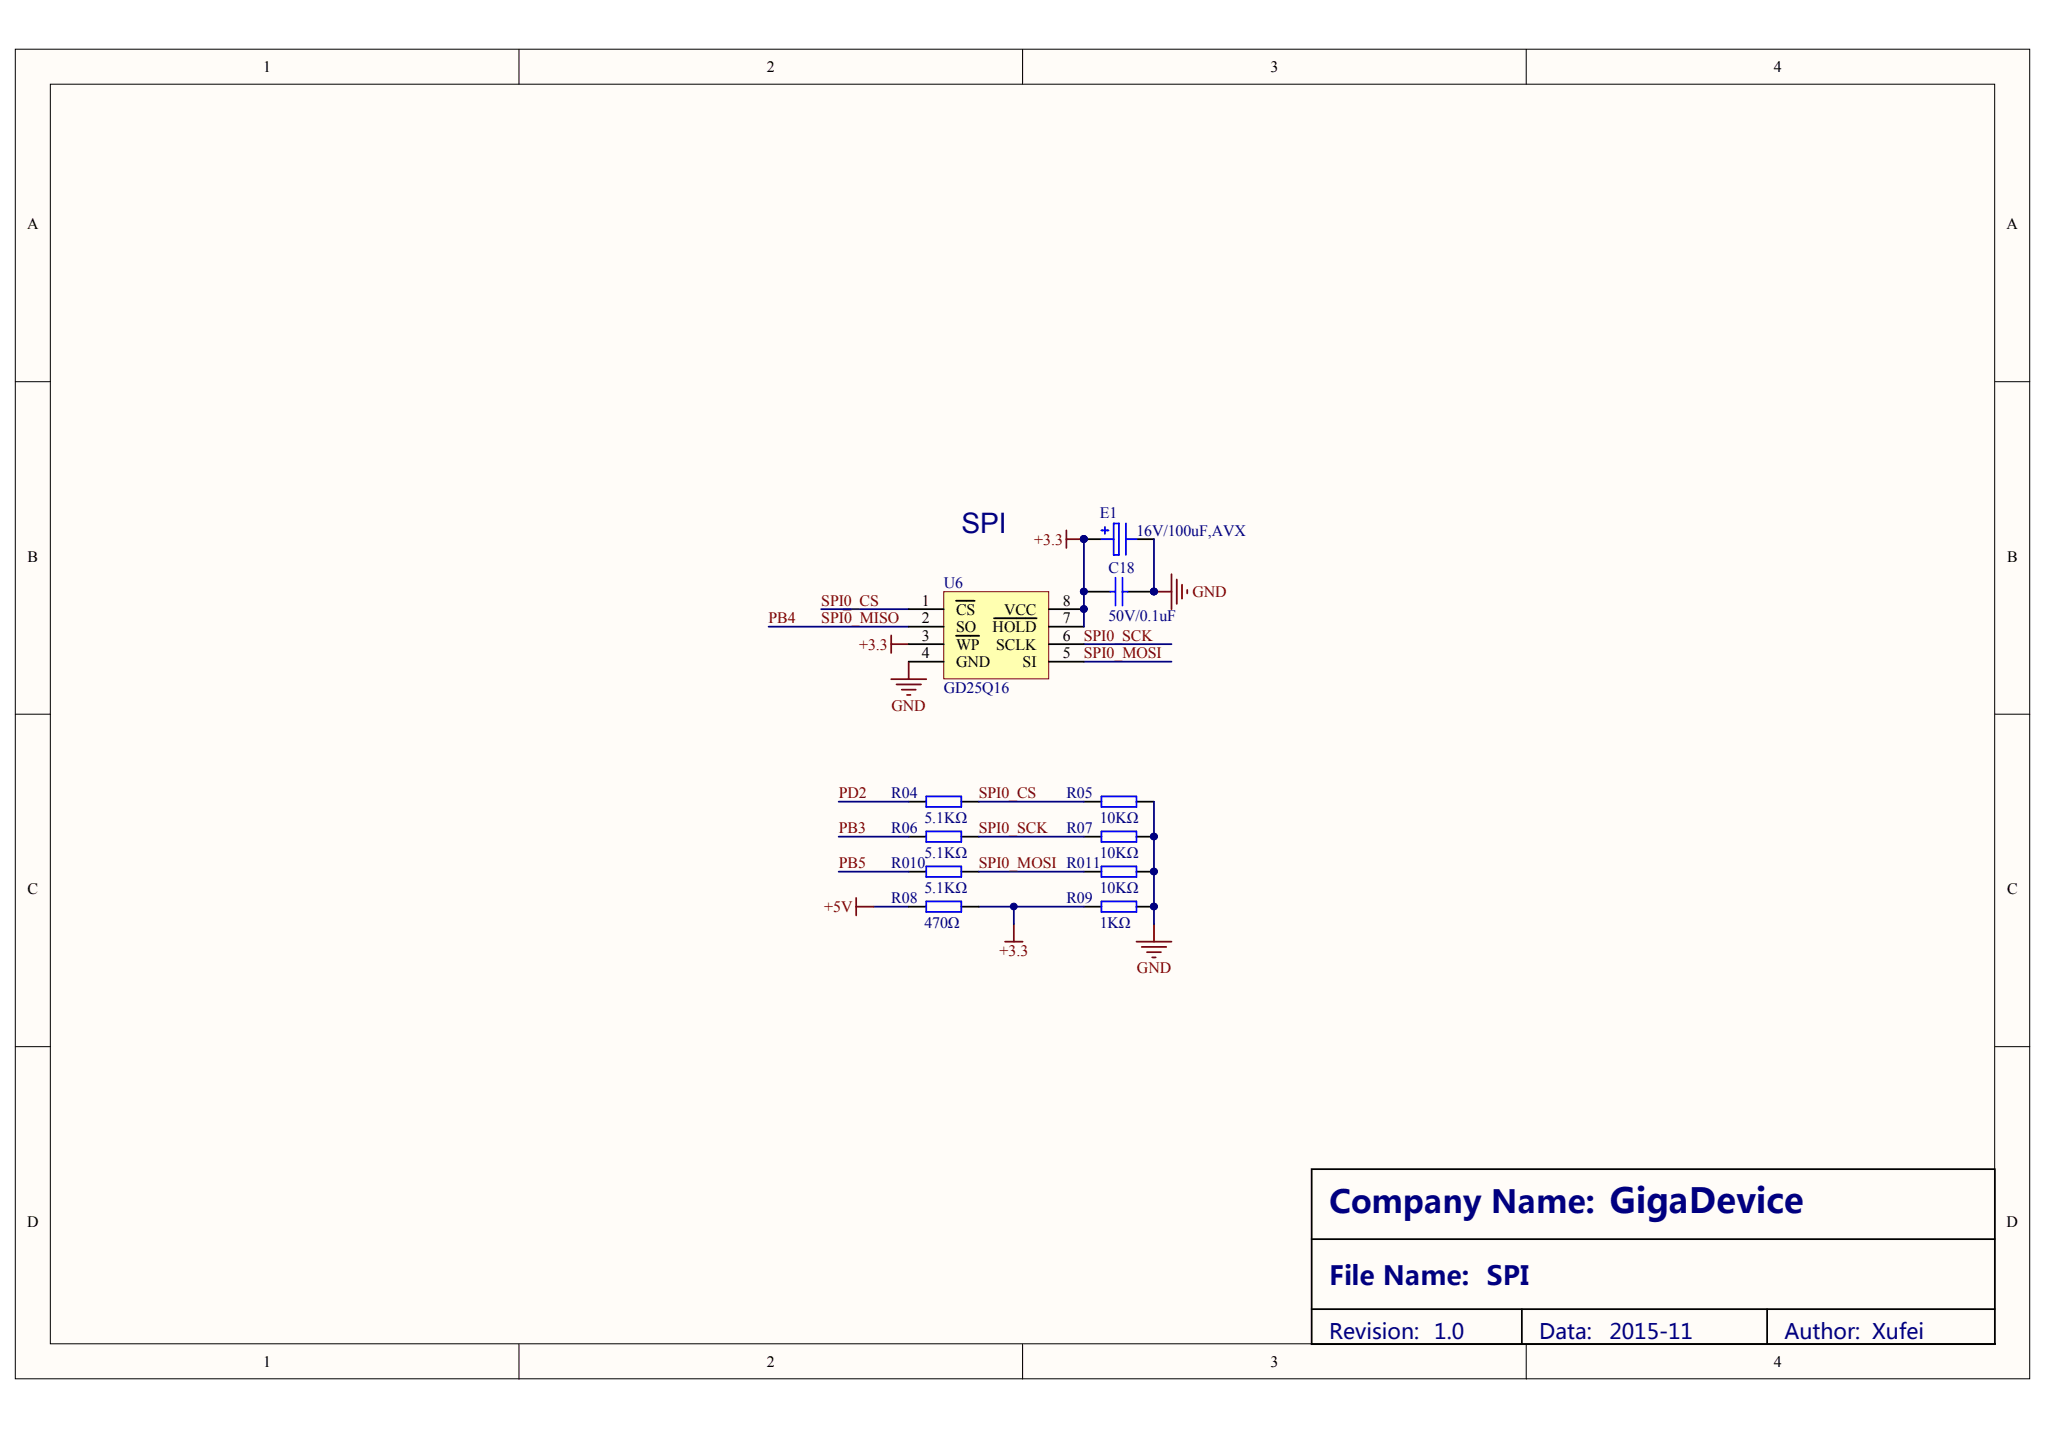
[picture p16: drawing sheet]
<svg xmlns="http://www.w3.org/2000/svg" width="289mm" height="202mm" viewBox="0 0 289 202" stroke-linecap="round" stroke-linejoin="round" font-family="sans-serif">
<defs><g id="words">
<text font-size="4.5" fill="#000080" x="187.5" y="171.1">Company Name: GigaDevice</text>
<text font-size="4" fill="#000080" x="135.6" y="75.2">SPI</text>
<text font-size="3.7" fill="#000080" x="187.5" y="181.2">File Name: SPI</text>
<g font-size="3" fill="#000080">
<text x="187.5" y="188.8">Revision:</text>
<text x="202.3" y="188.8">1.0</text>
<text x="217.2" y="188.8">Data:</text>
<text x="227.1" y="188.8">2015-11</text>
<text x="251.7" y="188.8">Author: Xufei</text>
</g>
<g font-size="2.2">
<text x="37.1" y="10.1">1</text>
<text x="108.2" y="10.1">2</text>
<text x="179.2" y="10.1">3</text>
<text x="250.3" y="10.1">4</text>
<text x="3.8" y="32.4">A</text>
<text x="283.1" y="32.4">A</text>
<text x="3.9" y="79.3">B</text>
<text x="283.2" y="79.3">B</text>
<text x="130" y="85.5">1</text>
<text x="130" y="87.9">2</text>
<text x="134.9" y="86.7">CS</text>
<text x="134.9" y="89.1">SO</text>
<text x="140" y="89.1">HOLD</text>
<text x="141.6" y="86.7">VCC</text>
<text x="149.9" y="87.9">7</text>
<text x="149.9" y="85.5">8</text>
<text x="130" y="90.4">3</text>
<text x="130" y="92.9">4</text>
<text x="134.9" y="91.6">WP</text>
<text x="134.9" y="94.1">GND</text>
<text x="140.5" y="91.6">SCLK</text>
<text x="144.3" y="94.1">SI</text>
<text x="149.9" y="92.9">5</text>
<text x="149.9" y="90.4">6</text>
<text x="3.9" y="126.2">C</text>
<text x="283.2" y="126.2">C</text>
<text x="3.8" y="173.1">D</text>
<text x="283.1" y="173.1">D</text>
<text x="37.1" y="192.8">1</text>
<text x="108.2" y="192.8">2</text>
<text x="179.2" y="192.8">3</text>
<text x="250.3" y="192.8">4</text>
</g>
<g font-size="2.2" fill="#800000">
<text x="145.9" y="76.8">+3.3</text>
<text x="108.4" y="87.9">PB4</text>
<text x="115.9" y="87.9">SPI0_MISO</text>
<text x="115.9" y="85.5">SPI0_CS</text>
<text x="168.2" y="84.2">GND</text>
<text x="121.2" y="91.6">+3.3</text>
<text x="152.9" y="90.4">SPI0_SCK</text>
<text x="152.9" y="92.9">SPI0_MOSI</text>
<text x="125.8" y="100.3">GND</text>
<text x="118.3" y="112.6">PD2</text>
<text x="138.1" y="112.6">SPI0_CS</text>
<text x="118.3" y="117.5">PB3</text>
<text x="138.1" y="117.5">SPI0_SCK</text>
<text x="118.3" y="122.5">PB5</text>
<text x="138.1" y="122.5">SPI0_MOSI R011</text>
<text x="116.3" y="128.7">+5V</text>
<text x="141" y="134.8">+3.3</text>
<text x="160.4" y="137.3">GND</text>
</g>
<g font-size="2.2" fill="#000080">
<text x="155.1" y="73.1">E1</text>
<text x="160.3" y="75.6">16V/100uF,AVX</text>
<text x="133.1" y="83">U6</text>
<text x="156.4" y="80.8">C18</text>
<text x="156.4" y="87.7">50V/0.1uF</text>
<text x="133.1" y="97.8">GD25Q16</text>
<text x="125.7" y="112.6">R04</text>
<text x="150.4" y="112.6">R05</text>
<text x="125.7" y="117.5">R06</text>
<text x="130.4" y="116.1">5.1KΩ</text>
<text x="150.4" y="117.5">R07</text>
<text x="155.1" y="116.1">10KΩ</text>
<text x="125.7" y="122.5">R010</text>
<text x="130.4" y="121">5.1KΩ</text>
<text x="130.4" y="125.9">5.1KΩ</text>
<text x="155.1" y="121">10KΩ</text>
<text x="155.1" y="125.9">10KΩ</text>
<text x="125.7" y="127.4">R08</text>
<text x="130.4" y="130.9">470Ω</text>
<text x="150.4" y="127.4">R09</text>
<text x="155.1" y="130.9">1KΩ</text>
</g>
</g></defs>
<g fill="#fffcf8" stroke="#000" stroke-width=".14">
<path d="M2.2 6.9h284.1v187.6h-284.1z"/>
<path d="M7.1 11.9h274.3v177.7h-274.3z"/>
</g>
<path d="M73.2 6.9v5M144.3 6.9v5M215.3 6.9v5M2.2 53.8h4.9M281.4 53.8h5M2.2 100.7h4.9M281.4 100.7h5M2.2 147.6h4.9M281.4 147.6h5M73.2 189.6v4.9M144.3 189.6v4.9M215.3 189.6v4.9" fill="none" stroke="#000" stroke-width=".14"/>
<path d="M152.9 83.5h3.7M159.1 83.5h3.7M185 164.9h96.4v24.7h-96.4zM185 174.8h96.4M185 184.7h96.4M214.7 184.7v4.9M249.3 184.7v4.9" fill="none" stroke="#000" stroke-width=".25"/>
<g fill="none" stroke="#800000" stroke-width=".25">
<path d="M119 86h1.1M125.7 89.6v2.5M125.7 90.9h2.5M125.7 95.8h5M126.5 96.5h3.4M127.2 97.3h2M128 98h.4M128.2 93.3v2.5M162.8 83.5h2.5M165.3 81v4.9M166 81.7v3.5M166.8 82.5v2"/>
<path d="M167.5 83.2v.5"/>
</g>
<g fill="#000080" stroke="#000080" stroke-width=".14">
<circle cx="152.9" cy="83.4" r=".48"/>
<circle cx="162.8" cy="83.4" r=".48"/>
</g>
<path d="M156.6 83.5h.8M157.4 81.5v3.9M158.4 83.5h.7M158.4 81.5v3.9" fill="none" stroke="#00f" stroke-width=".25"/>
<path d="M108.4 88.4h19.8M115.8 85.9h12.4M152.9 90.9h12.4M152.9 93.3h12.4" fill="none" stroke="#000080" stroke-width=".25"/>
<path d="M133.1 83.5h14.8v12.3h-14.8z" fill="#ffffb0" stroke="#800000" stroke-width=".14"/>
<g fill="none" stroke="#000" stroke-width=".25">
<path d="M152.9 76.1h2.5M160.3 76.1h2.5M128.2 85.9h4.9M128.2 88.4h4.9M128.2 90.9h4.9M128.2 93.3h4.9M134.9 84.7h2.6M134.9 89.7h3.2M140.2 87.2h6M148 85.9h4.9M148 88.4h4.9M148 90.9h4.9"/>
<path d="M148 93.3h4.9M128.2 113.1h2.5M128.2 118h2.5M135.6 113.1h2.5M135.6 118h2.5M152.9 113.1h2.5M152.9 118h2.5M160.3 113.1h2.5M160.3 118h2.5M128.2 127.9h2.5M128.2 123h2.5M135.6 127.9h2.5"/>
<path d="M135.6 123h2.5M152.9 127.9h2.5M152.9 123h2.5M160.3 127.9h2.5M160.3 123h2.5"/>
</g>
<g fill="#000080" stroke="#000080" stroke-width=".14">
<circle cx="152.9" cy="85.9" r=".48"/>
<circle cx="162.8" cy="118" r=".48"/>
<circle cx="162.8" cy="127.9" r=".48"/>
<circle cx="152.9" cy="76" r=".48"/>
<circle cx="162.8" cy="122.9" r=".48"/>
<circle cx="162.8" cy="83.4" r=".48"/>
<circle cx="143" cy="127.9" r=".48"/>
</g>
<path d="M150.4 74.8v2.5M150.4 76.1h2.5M120.8 126.7v2.4M120.8 127.9h2.5M141.8 132.8h2.5M143 130.4v2.4M160.3 132.8h5M161.1 133.6h3.4M161.8 134.3h2M162.6 135.1h.4M162.8 130.4v2.4" fill="none" stroke="#800000" stroke-width=".25"/>
<g fill="none" stroke="#00f" stroke-width=".25">
<path d="M155.4 74.8h1M155.4 76.1h1.7M155.9 74.3v1M157.1 73.8h.8v4.5h-.8zM158.8 76.1h1.5M158.8 73.8v4.5M130.7 112.3h4.9v1.5h-4.9zM130.7 117.3h4.9v1.5h-4.9zM155.4 112.3h4.9v1.5h-4.9zM155.4 117.3h4.9v1.5h-4.9zM130.7 122.2h4.9v1.5h-4.9zM130.7 127.2h4.9v1.4h-4.9z"/>
<path d="M155.4 122.2h4.9v1.5h-4.9zM155.4 127.2h4.9v1.4h-4.9z"/>
</g>
<path d="M152.9 76.1v12.3M162.8 76.1v7.4M118.3 113.1h9.9M118.3 118h9.9M138.1 113.1h14.8M138.1 118h14.8M162.8 113.1v17.3M118.3 123h9.9M123.3 127.9h4.9M138.1 127.9h14.8M138.1 123h14.8M143 127.9v2.5" fill="none" stroke="#000080" stroke-width=".25"/>
<use href="#words"/>
</svg>
